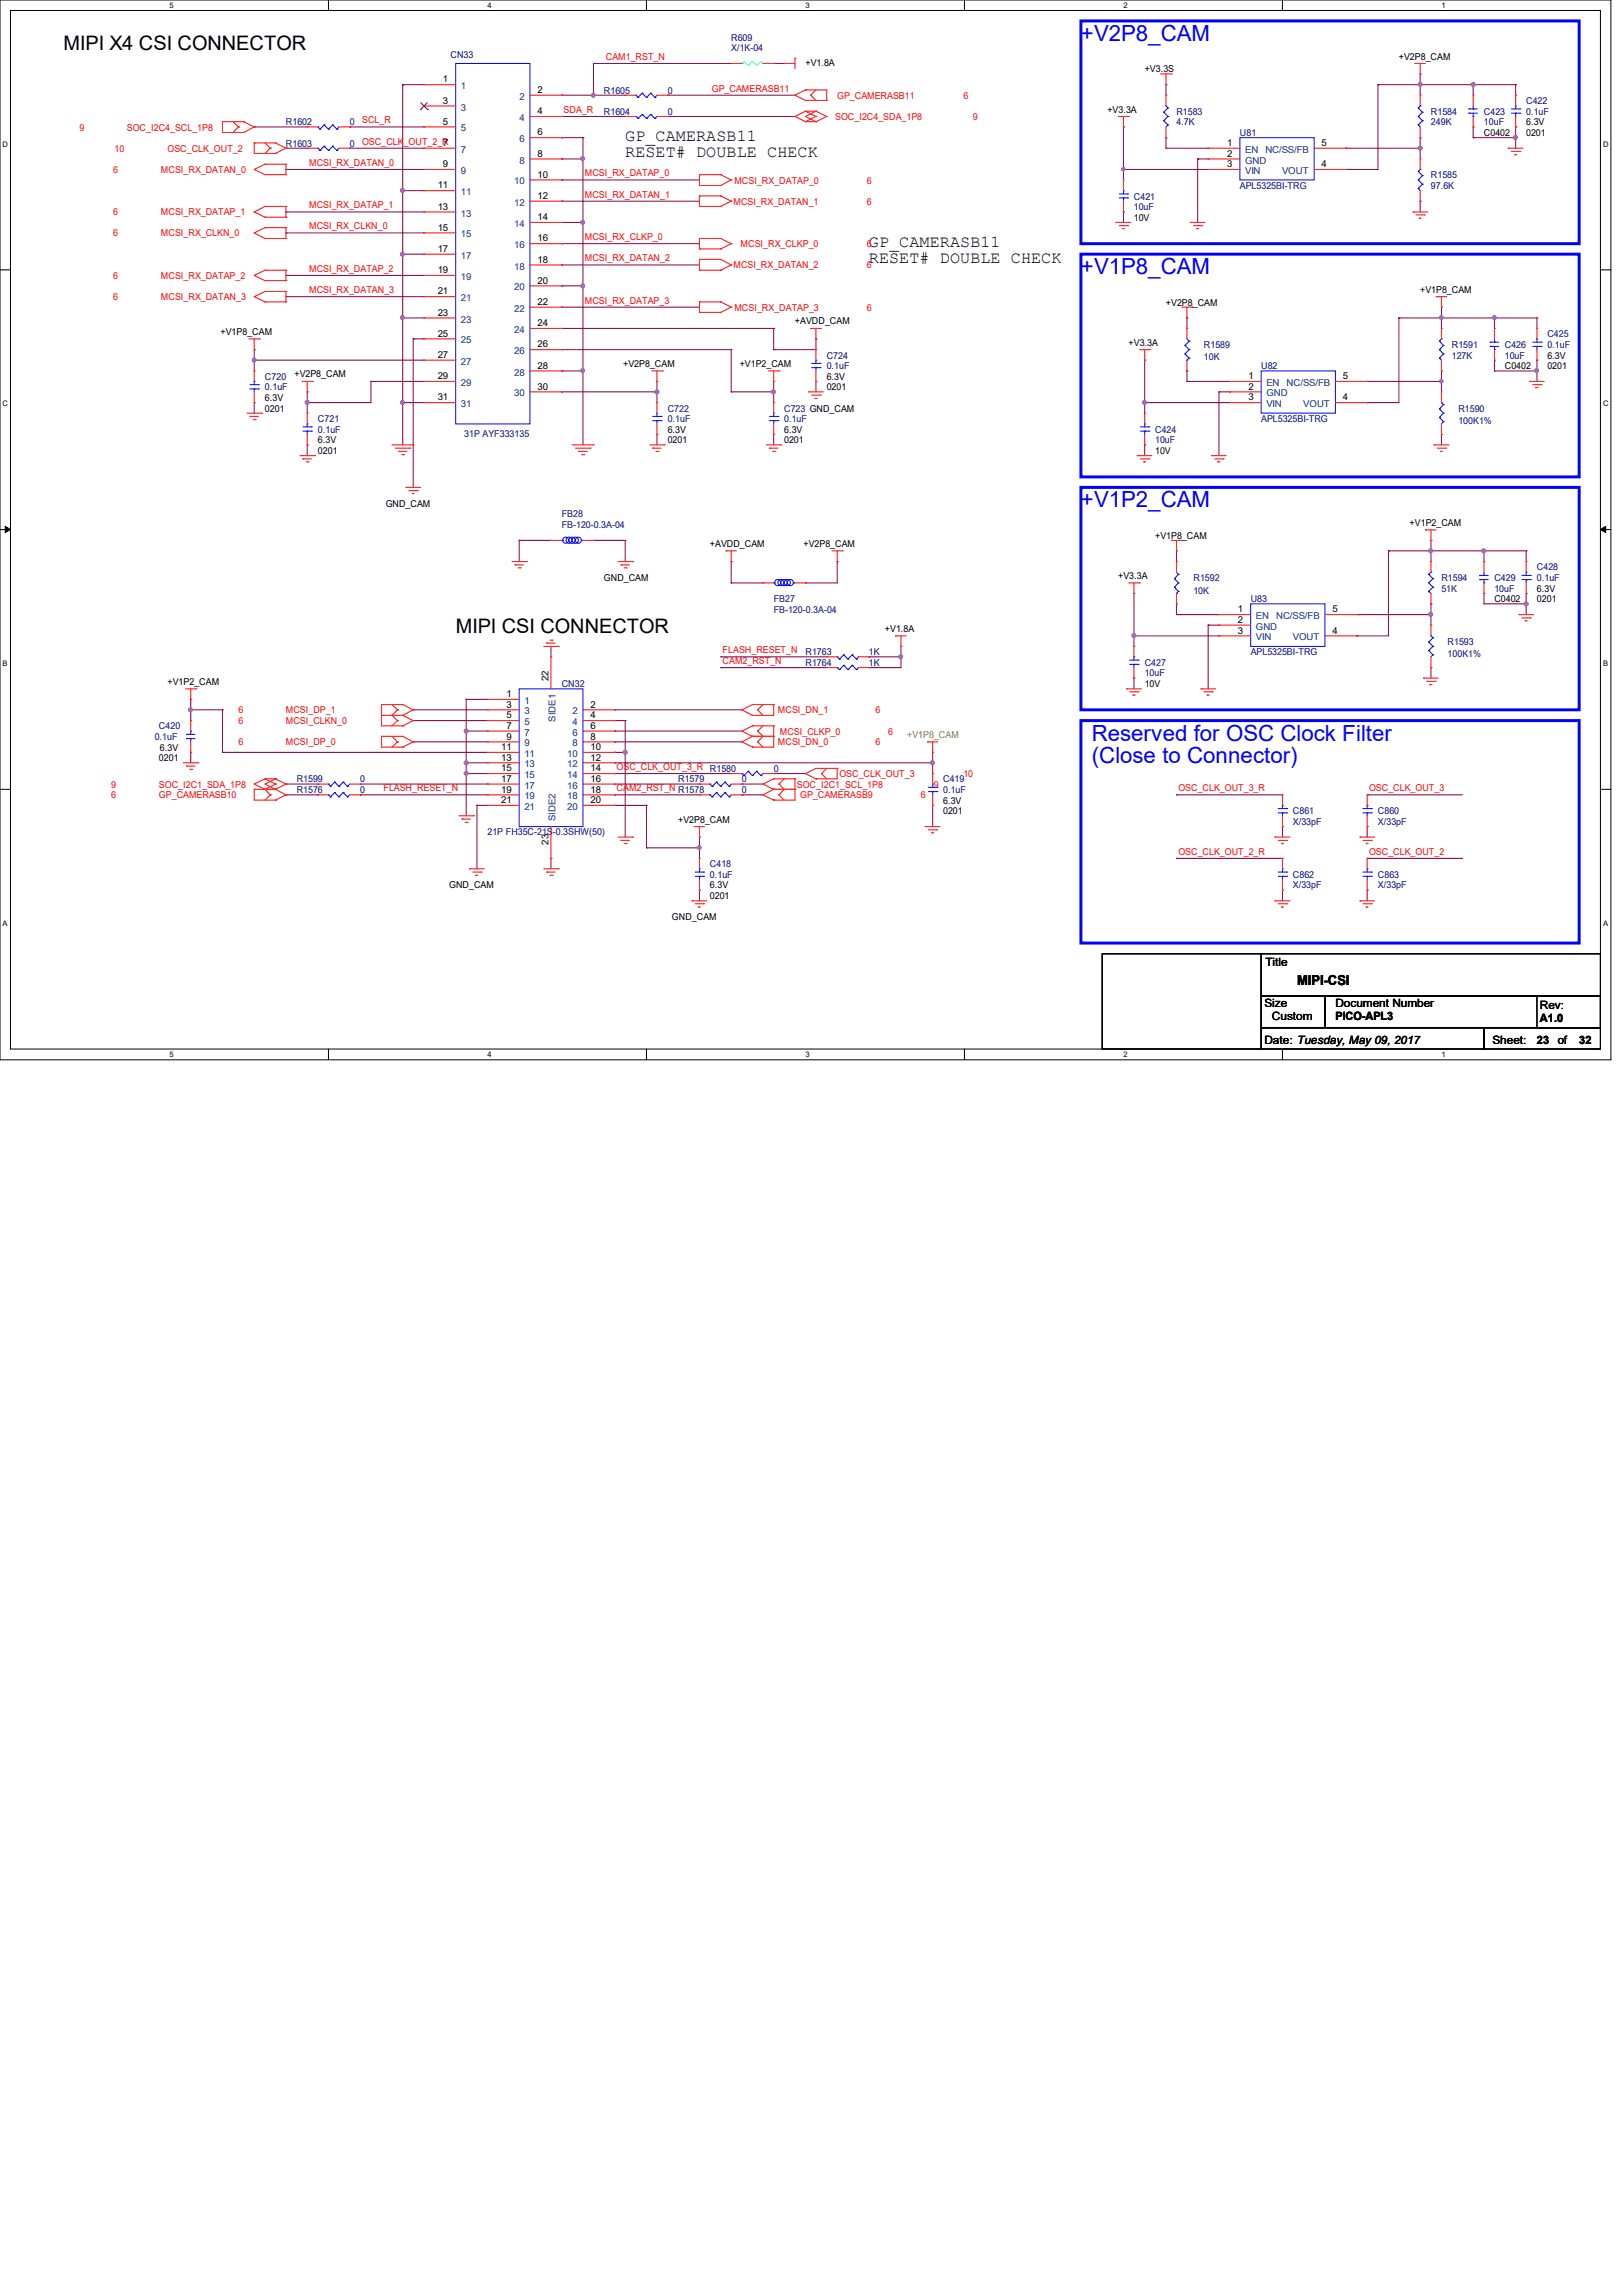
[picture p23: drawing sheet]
<svg xmlns="http://www.w3.org/2000/svg" width="210mm" height="297mm" viewBox="0 0 210 297" stroke-linecap="round" stroke-linejoin="round" font-family="sans-serif">
<defs><g id="words">
<g font-size="2.9" fill="#00f">
<text x="139.9" y="5.3">+V2P8_CAM</text>
<text x="139.9" y="35.5">+V1P8_CAM</text>
<text x="139.9" y="65.7">+V1P2_CAM</text>
<text x="141.3" y="95.8">Reserved for OSC Clock Filter</text>
<text x="141.3" y="98.8">(Close to Connector)</text>
</g>
<g font-size="2.6">
<text x="8.2" y="6.4">MIPI X4 CSI CONNECTOR</text>
<text x="59" y="81.9">MIPI CSI CONNECTOR</text>
</g>
<g font-size="2.2">
<text x="80.9" y="18.2">GP_CAMERASB11</text>
<text x="80.9" y="20.4">RESET# DOUBLE CHECK</text>
<text x="112.4" y="31.9">GP_CAMERASB11</text>
<text x="112.4" y="34.1">RESET# DOUBLE CHECK</text>
</g>
<text font-size="1.8" x="167.9" y="127.4">MIPI-CSI</text>
<g font-size="1.5">
<text x="163.7" y="125.1">Title</text>
<text x="163.6" y="130.3">Size</text>
<text x="172.8" y="130.3">Document Number</text>
<text x="199.3" y="130.6">Rev:</text>
<text x="163.6" y="135.1">Date: Tuesday, May 09, 2017</text>
<text x="164.6" y="132">Custom</text>
<text x="172.8" y="132">PICO-APL3</text>
<text x="193.1" y="135.1">Sheet:</text>
<text x="198.9" y="135.1">23</text>
<text x="199.3" y="132.2">A1.0</text>
<text x="201.6" y="135.1">of</text>
<text x="204.3" y="135.1">32</text>
</g>
<g font-size="1.2" fill="#000080">
<text x="94.6" y="5.2">R609</text>
<text x="58.3" y="7.5">CN33</text>
<text x="94.6" y="6.6">X/1K-04</text>
<text x="37" y="16.2">R1602</text>
<text x="45.2" y="16.2">0</text>
<text x="78.1" y="14.9">R1604</text>
<text x="78.1" y="12.1">R1605</text>
<text x="86.4" y="14.9">0</text>
<text x="86.4" y="12.1">0</text>
<text x="152.2" y="14.9">R1583</text>
<text x="152.2" y="16.2">4.7K</text>
<text x="160.4" y="17.6">U81</text>
<text x="185.2" y="14.9">R1584</text>
<text x="185.2" y="16.2">249K</text>
<text x="192" y="14.9">C423</text>
<text x="192" y="16.2">10uF</text>
<text x="197.5" y="13.5">C422</text>
<text x="197.5" y="14.9">0.1uF</text>
<text x="37" y="19">R1603</text>
<text x="45.2" y="19">0</text>
<text x="185.2" y="23.1">R1585</text>
<text x="146.7" y="25.8">C421</text>
<text x="146.7" y="27.2">10uF</text>
<text x="160.4" y="24.4">APL5325BI-TRG</text>
<text x="185.2" y="24.4">97.6K</text>
<text x="107" y="46.4">C724</text>
<text x="107" y="47.8">0.1uF</text>
<text x="155.8" y="45">R1589</text>
<text x="155.8" y="46.7">10K</text>
<text x="163.2" y="47.8">U82</text>
<text x="187.9" y="45">R1591</text>
<text x="187.9" y="46.4">127K</text>
<text x="194.7" y="45">C426</text>
<text x="194.7" y="46.4">10uF</text>
<text x="200.2" y="43.6">C425</text>
<text x="200.2" y="45">0.1uF</text>
<text x="34.3" y="49.1">C720</text>
<text x="34.3" y="50.5">0.1uF</text>
<text x="86.4" y="53.3">C722</text>
<text x="101.5" y="53.3">C723 GND_CAM</text>
<text x="188.7" y="53.3">R1590</text>
<text x="41.1" y="54.6">C721</text>
<text x="41.1" y="56">0.1uF</text>
<text x="60.1" y="56.6">31P AYF333135</text>
<text x="86.4" y="54.6">0.1uF</text>
<text x="101.5" y="54.6">0.1uF</text>
<text x="149.5" y="56">C424</text>
<text x="149.5" y="57.4">10uF</text>
<text x="163.2" y="54.6">APL5325BI-TRG</text>
<text x="188.7" y="54.9">100K1%</text>
<text x="72.7" y="67">FB28</text>
<text x="72.7" y="68.3">FB-120-0.3A-04</text>
<text x="100.1" y="77.9">FB27</text>
<text x="154.4" y="75.2">R1592</text>
<text x="154.4" y="76.8">10K</text>
<text x="161.8" y="77.9">U83</text>
<text x="186.5" y="75.2">R1594</text>
<text x="186.5" y="76.6">51K</text>
<text x="193.4" y="75.2">C429</text>
<text x="193.4" y="76.6">10uF</text>
<text x="198.9" y="73.8">C428</text>
<text x="198.9" y="75.2">0.1uF</text>
<text x="100.1" y="79.3">FB-120-0.3A-04</text>
<text x="187.3" y="83.4">R1593</text>
<text x="72.7" y="88.9">CN32</text>
<text x="104.2" y="86.1">R1764</text>
<text x="104.2" y="84.8">R1763</text>
<text x="112.4" y="86.1">1K</text>
<text x="112.4" y="84.8">1K</text>
<text x="148.1" y="86.1">C427</text>
<text x="148.1" y="87.5">10uF</text>
<text x="161.8" y="84.8">APL5325BI-TRG</text>
<text x="187.3" y="85">100K1%</text>
<text x="20" y="95.8">0.1uF</text>
<text x="20.6" y="94.4">C420</text>
<text x="38.4" y="101.3">R1599</text>
<text x="46.6" y="101.3">0</text>
<text x="87.8" y="101.3">R1579</text>
<text x="91.9" y="99.9">R1580</text>
<text x="96" y="101.3">0</text>
<text x="100.1" y="99.9">0</text>
<text x="122" y="101.3">C419</text>
<text x="38.4" y="102.6">R1576</text>
<text x="46.6" y="102.6">0</text>
<text x="96" y="102.6">0</text>
<text x="122" y="102.6">0.1uF</text>
<text x="167.3" y="105.4">C861</text>
<text x="167.3" y="106.7">X/33pF</text>
<text x="178.3" y="105.4">C860</text>
<text x="178.3" y="106.7">X/33pF</text>
<text x="63.1" y="108.1">21P FH35C-21S-0.3SHW(50)</text>
<text x="91.9" y="112.2">C418</text>
<text x="91.9" y="113.6">0.1uF</text>
<text x="167.3" y="113.6">C862</text>
<text x="178.3" y="113.6">C863</text>
<text x="167.3" y="115">X/33pF</text>
<text x="178.3" y="115">X/33pF</text>
</g>
<g font-size="1.2">
<text x="57.3" y="10.7">1</text>
<text x="104.2" y="8.6">+V1.8A</text>
<text x="148.1" y="9.4">+V3.3S</text>
<text x="181" y="7.7">+V2P8_CAM</text>
<text x="57.3" y="13.4">3</text>
<text x="57.3" y="16.1">5</text>
<text x="69.6" y="12">2</text>
<text x="69.6" y="14.8">4</text>
<text x="69.6" y="17.5">6</text>
<text x="143.3" y="14.6">+V3.3A</text>
<text x="192" y="17.6">C0402</text>
<text x="197.5" y="16.2">6.3V</text>
<text x="197.5" y="17.6">0201</text>
<text x="57.3" y="18.9">7</text>
<text x="57.3" y="21.6">9</text>
<text x="69.6" y="20.3">8</text>
<text x="69.6" y="23">10</text>
<text x="158.8" y="18.9">1</text>
<text x="158.8" y="20.3">2</text>
<text x="158.8" y="21.6">3</text>
<text x="171" y="21.6">4</text>
<text x="171" y="18.9">5</text>
<text x="56.6" y="24.4">11</text>
<text x="56.6" y="27.1">13</text>
<text x="56.6" y="29.8">15</text>
<text x="69.6" y="25.7">12</text>
<text x="69.6" y="28.5">14</text>
<text x="146.7" y="28.6">10V</text>
<text x="56.6" y="32.6">17</text>
<text x="56.6" y="35.3">19</text>
<text x="69.6" y="31.2">16</text>
<text x="69.6" y="34">18</text>
<text x="56.6" y="38.1">21</text>
<text x="56.6" y="40.9">23</text>
<text x="69.6" y="36.7">20</text>
<text x="69.6" y="39.5">22</text>
<text x="102.9" y="42">+AVDD_CAM</text>
<text x="150.9" y="39.5">+V2P8_CAM</text>
<text x="183.8" y="37.9">+V1P8_CAM</text>
<text x="28.5" y="43.4">+V1P8_CAM</text>
<text x="56.6" y="43.6">25</text>
<text x="56.6" y="46.3">27</text>
<text x="69.6" y="42.2">24</text>
<text x="69.6" y="45">26</text>
<text x="69.6" y="47.7">28</text>
<text x="80.6" y="47.5">+V2P8_CAM</text>
<text x="95.7" y="47.5">+V1P2_CAM</text>
<text x="146" y="44.7">+V3.3A</text>
<text x="194.7" y="47.8">C0402</text>
<text x="200.2" y="46.4">6.3V</text>
<text x="200.2" y="47.8">0201</text>
<text x="34.3" y="51.9">6.3V</text>
<text x="34.3" y="53.3">0201</text>
<text x="38.1" y="48.9">+V2P8_CAM</text>
<text x="56.6" y="49.1">29</text>
<text x="56.6" y="51.8">31</text>
<text x="69.6" y="50.4">30</text>
<text x="107" y="49.1">6.3V</text>
<text x="107" y="50.5">0201</text>
<text x="161.5" y="49.1">1</text>
<text x="161.5" y="50.4">2</text>
<text x="161.5" y="51.8">3</text>
<text x="173.8" y="51.8">4</text>
<text x="173.8" y="49.1">5</text>
<text x="41.1" y="57.4">6.3V</text>
<text x="41.1" y="58.7">0201</text>
<text x="86.4" y="56">6.3V</text>
<text x="86.4" y="57.4">0201</text>
<text x="101.5" y="56">6.3V</text>
<text x="101.5" y="57.4">0201</text>
<text x="149.5" y="58.7">10V</text>
<text x="49.9" y="65.6">GND_CAM</text>
<text x="91.9" y="70.8">+AVDD_CAM</text>
<text x="104" y="70.8">+V2P8_CAM</text>
<text x="149.5" y="69.7">+V1P8_CAM</text>
<text x="182.4" y="68.1">+V1P2_CAM</text>
<text x="78.1" y="75.2">GND_CAM</text>
<text x="144.7" y="74.9">+V3.3A</text>
<text x="193.4" y="77.9">C0402</text>
<text x="198.9" y="76.6">6.3V</text>
<text x="198.9" y="77.9">0201</text>
<text x="114.5" y="81.8">+V1.8A</text>
<text x="160.2" y="79.2">1</text>
<text x="160.2" y="80.6">2</text>
<text x="160.2" y="82">3</text>
<text x="172.4" y="82">4</text>
<text x="172.4" y="79.2">5</text>
<text x="21.7" y="88.6">+V1P2_CAM</text>
<text x="71" y="88.2" transform="rotate(-90 71 88.2)">22</text>
<text x="148.1" y="88.9">10V</text>
<text x="65.5" y="90.2">1</text>
<text x="65.5" y="91.6">3</text>
<text x="65.5" y="93">5</text>
<text x="65.5" y="94.3">7</text>
<text x="65.5" y="95.7">9</text>
<text x="76.4" y="91.6">2</text>
<text x="76.4" y="93">4</text>
<text x="76.4" y="94.3">6</text>
<text x="76.4" y="95.7">8</text>
<text x="20.6" y="98.5">0201</text>
<text x="20.7" y="97.2">6.3V</text>
<text x="64.9" y="97.1">11</text>
<text x="64.9" y="98.4">13</text>
<text x="64.9" y="99.8">15</text>
<text x="64.9" y="101.2">17</text>
<text x="76.4" y="97.1">10</text>
<text x="76.4" y="98.4">12</text>
<text x="76.4" y="99.8">14</text>
<text x="76.4" y="101.2">16</text>
<text x="64.9" y="102.6">19</text>
<text x="64.9" y="103.9">21</text>
<text x="76.4" y="102.6">18</text>
<text x="76.4" y="103.9">20</text>
<text x="87.8" y="106.5">+V2P8_CAM</text>
<text x="122" y="104">6.3V</text>
<text x="122" y="105.4">0201</text>
<text x="71" y="109.3" transform="rotate(-90 71 109.3)">23</text>
<text x="58.1" y="115">GND_CAM</text>
<text x="87" y="119.1">GND_CAM</text>
<text x="91.9" y="115">6.3V</text>
<text x="91.9" y="116.3">0201</text>
</g>
<g font-size="1.2" fill="#004080">
<text x="59.6" y="11.6">1</text>
<text x="59.6" y="14.3">3</text>
<text x="59.6" y="17">5</text>
<text x="67.2" y="12.9">2</text>
<text x="67.2" y="15.7">4</text>
<text x="59.6" y="19.8">7</text>
<text x="59.6" y="22.5">9</text>
<text x="66.5" y="23.9">10</text>
<text x="67.2" y="18.4">6</text>
<text x="67.2" y="21.2">8</text>
<text x="161.1" y="19.8">EN</text>
<text x="161.1" y="21.2">GND</text>
<text x="161.1" y="22.5">VIN</text>
<text x="163.7" y="19.8">NC/SS/FB</text>
<text x="165.9" y="22.5">VOUT</text>
<text x="59.6" y="25.3">11</text>
<text x="59.6" y="28">13</text>
<text x="66.5" y="26.6">12</text>
<text x="66.5" y="29.4">14</text>
<text x="59.6" y="30.7">15</text>
<text x="59.6" y="33.5">17</text>
<text x="66.5" y="32.1">16</text>
<text x="66.5" y="34.9">18</text>
<text x="59.6" y="36.2">19</text>
<text x="59.6" y="39">21</text>
<text x="59.6" y="41.7">23</text>
<text x="66.5" y="37.6">20</text>
<text x="66.5" y="40.3">22</text>
<text x="59.6" y="44.4">25</text>
<text x="59.6" y="47.2">27</text>
<text x="66.5" y="43.1">24</text>
<text x="66.5" y="45.8">26</text>
<text x="59.6" y="50">29</text>
<text x="59.6" y="52.7">31</text>
<text x="66.5" y="48.6">28</text>
<text x="66.5" y="51.3">30</text>
<text x="163.9" y="50">EN</text>
<text x="163.9" y="51.3">GND</text>
<text x="163.9" y="52.7">VIN</text>
<text x="166.5" y="50">NC/SS/FB</text>
<text x="168.6" y="52.7">VOUT</text>
<text x="162.5" y="80.1">EN</text>
<text x="162.5" y="81.5">GND</text>
<text x="162.5" y="82.9">VIN</text>
<text x="165.1" y="80.1">NC/SS/FB</text>
<text x="167.3" y="82.9">VOUT</text>
<text x="67.9" y="91.1">1</text>
<text x="67.9" y="92.5">3</text>
<text x="67.9" y="93.9">5</text>
<text x="67.9" y="95.2">7</text>
<text x="71.9" y="93.4" transform="rotate(-90 71.9 93.4)">SIDE1</text>
<text x="74.1" y="92.5">2</text>
<text x="74.1" y="93.9">4</text>
<text x="74.1" y="95.2">6</text>
<text x="67.9" y="96.6">9</text>
<text x="67.9" y="98">11</text>
<text x="67.9" y="99.3">13</text>
<text x="67.9" y="100.7">15</text>
<text x="73.4" y="98">10</text>
<text x="73.4" y="99.3">12</text>
<text x="73.4" y="100.7">14</text>
<text x="74.1" y="96.6">8</text>
<text x="67.9" y="102.1">17</text>
<text x="67.9" y="103.5">19</text>
<text x="67.9" y="104.8">21</text>
<text x="71.9" y="106.3" transform="rotate(-90 71.9 106.3)">SIDE2</text>
<text x="73.4" y="102.1">16</text>
<text x="73.4" y="103.5">18</text>
<text x="73.4" y="104.8">20</text>
</g>
<g font-size="1.2" fill="#f00">
<text x="78.4" y="7.7">CAM1_RST_N</text>
<text x="92.1" y="11.9">GP_CAMERASB11</text>
<text x="10.3" y="16.9">9</text>
<text x="16.4" y="16.9">SOC_I2C4_SCL_1P8</text>
<text x="46.9" y="16">SCL_R</text>
<text x="72.9" y="14.6">SDA_R</text>
<text x="108.1" y="15.5">SOC_I2C4_SDA_1P8</text>
<text x="108.3" y="12.8">GP_CAMERASB11</text>
<text x="124.7" y="12.8">6</text>
<text x="125.9" y="15.5">9</text>
<text x="14.6" y="22.4">6</text>
<text x="14.8" y="19.6">10</text>
<text x="20.8" y="22.4">MCSI_RX_DATAN_0</text>
<text x="21.7" y="19.6">OSC_CLK_OUT_2</text>
<text x="40" y="21.5">MCSI_RX_DATAN_0</text>
<text x="46.9" y="18.7">OSC_CLK_OUT_2_R</text>
<text x="75.7" y="22.8">MCSI_RX_DATAP_0</text>
<text x="95" y="23.7">MCSI_RX_DATAP_0</text>
<text x="112.2" y="23.7">6</text>
<text x="14.6" y="27.9">6</text>
<text x="20.8" y="27.9">MCSI_RX_DATAP_1</text>
<text x="40" y="29.7">MCSI_RX_CLKN_0</text>
<text x="40" y="27">MCSI_RX_DATAP_1</text>
<text x="75.7" y="25.6">MCSI_RX_DATAN_1</text>
<text x="94.9" y="26.5">MCSI_RX_DATAN_1</text>
<text x="112.2" y="26.5">6</text>
<text x="14.6" y="30.6">6</text>
<text x="20.8" y="30.6">MCSI_RX_CLKN_0</text>
<text x="40" y="35.2">MCSI_RX_DATAP_2</text>
<text x="75.7" y="33.8">MCSI_RX_DATAN_2</text>
<text x="75.7" y="31.1">MCSI_RX_CLKP_0</text>
<text x="94.9" y="34.7">MCSI_RX_DATAN_2</text>
<text x="95.8" y="32">MCSI_RX_CLKP_0</text>
<text x="112.2" y="32">6</text>
<text x="112.2" y="34.7">6</text>
<text x="14.6" y="38.9">6</text>
<text x="14.6" y="36.1">6</text>
<text x="20.8" y="38.9">MCSI_RX_DATAN_3</text>
<text x="20.8" y="36.1">MCSI_RX_DATAP_2</text>
<text x="40" y="37.9">MCSI_RX_DATAN_3</text>
<text x="75.7" y="39.3">MCSI_RX_DATAP_3</text>
<text x="95" y="40.2">MCSI_RX_DATAP_3</text>
<text x="112.2" y="40.2">6</text>
<text x="93.5" y="85.9">CAM2_RST_N</text>
<text x="93.5" y="84.5">FLASH_RESET_N</text>
<text x="30.9" y="92.3">6</text>
<text x="30.9" y="93.7">6</text>
<text x="37" y="92.3">MCSI_DP_1</text>
<text x="37" y="93.7">MCSI_CLKN_0</text>
<text x="100.7" y="92.3">MCSI_DN_1</text>
<text x="100.9" y="95.1">MCSI_CLKP_0</text>
<text x="113.3" y="92.3">6</text>
<text x="114.9" y="95.1">6</text>
<text x="14.4" y="101.9">9</text>
<text x="20.6" y="101.9">SOC_I2C1_SDA_1P8</text>
<text x="30.9" y="96.4">6</text>
<text x="37" y="96.4">MCSI_DP_0</text>
<text x="79.8" y="99.7">OSC_CLK_OUT_3_R</text>
<text x="100.7" y="96.4">MCSI_DN_0</text>
<text x="103.1" y="101.9">SOC_I2C1_SCL_1P8</text>
<text x="108.6" y="100.6">OSC_CLK_OUT_3</text>
<text x="113.3" y="96.4">6</text>
<text x="120.8" y="101.9">9</text>
<text x="124.7" y="100.6">10</text>
<text x="14.4" y="103.3">6</text>
<text x="20.6" y="103.3">GP_CAMERASB10</text>
<text x="49.6" y="102.4">FLASH_RESET_N</text>
<text x="79.8" y="102.4">CAM2_RST_N R1578</text>
<text x="103.5" y="103.3">GP_CAMERASB9</text>
<text x="119.2" y="103.3">6</text>
<text x="152.5" y="102.4">OSC_CLK_OUT_3_R</text>
<text x="177.2" y="102.4">OSC_CLK_OUT_3</text>
<text x="152.5" y="110.6">OSC_CLK_OUT_2_R</text>
<text x="177.2" y="110.6">OSC_CLK_OUT_2</text>
</g>
<text font-size="1.2" fill="#808040" x="117.4" y="95.5">+V1P8_CAM</text>
<g font-size="1">
<text x="21.9" y="1">5</text>
<text x="63.1" y="1">4</text>
<text x="104.2" y="1">3</text>
<text x="145.4" y="1">2</text>
<text x="186.5" y="1">1</text>
<text x=".3" y="19">D</text>
<text x="207.4" y="19">D</text>
<text x=".3" y="52.6">C</text>
<text x="207.4" y="52.6">C</text>
<text x=".3" y="86.2">B</text>
<text x="207.4" y="86.2">B</text>
<text x=".3" y="119.8">A</text>
<text x="207.4" y="119.8">A</text>
<text x="21.9" y="136.8">5</text>
<text x="63.1" y="136.8">4</text>
<text x="104.2" y="136.8">3</text>
<text x="145.4" y="136.8">2</text>
<text x="186.5" y="136.8">1</text>
</g>
</g></defs>
<path d="M0 0h208.4v137.2h-208.4zM1.4 1.4h205.7v134.4h-205.7z" fill="none" stroke="#000" stroke-width=".13"/>
<g fill="#fff">
<path d="M21.9 .1h.6v1.1h-.6z"/>
<path d="M21.9 135.9h.6v1.1h-.6z"/>
</g>
<path d="M42.5 0v1.4M42.5 135.8v1.3" fill="none" stroke="#000" stroke-width=".13"/>
<g fill="#fff">
<path d="M63.1 .1h.5v1.1h-.5z"/>
<path d="M63.1 135.9h.5v1.1h-.5z"/>
</g>
<path d="M83.7 0v1.4M83.7 135.8v1.3" fill="none" stroke="#000" stroke-width=".13"/>
<g fill="#fff">
<path d="M104.2 .1h.6v1.1h-.6z"/>
<path d="M104.2 135.9h.6v1.1h-.6z"/>
</g>
<path d="M124.8 0v1.4M124.8 135.8v1.3" fill="none" stroke="#000" stroke-width=".13"/>
<g fill="#fff">
<path d="M145.4 .1h.5v1.1h-.5z"/>
<path d="M145.4 135.9h.5v1.1h-.5z"/>
</g>
<path d="M165.9 0v1.4M165.9 135.8v1.3" fill="none" stroke="#000" stroke-width=".13"/>
<g fill="#fff">
<path d="M186.5 .1h.6v1.1h-.6z"/>
<path d="M186.5 135.9h.6v1.1h-.6z"/>
<path d="M.3 18.1h.8v1.1h-.8z"/>
<path d="M207.4 18.1h.8v1.1h-.8z"/>
<path d="M.3 51.7h.8v1.1h-.8z"/>
<path d="M207.4 51.7h.8v1.1h-.8z"/>
</g>
<path d="M0 34.9h1.4M207.1 34.9h1.3" fill="none" stroke="#000" stroke-width=".13"/>
<g fill="#fff">
<path d="M.3 85.3h.7v1.1h-.7z"/>
<path d="M207.4 85.3h.7v1.1h-.7z"/>
</g>
<path d="M0 68.5h1.4M207.1 68.5h1.3" fill="none" stroke="#000" stroke-width=".13"/>
<path d="M.7 68.1l.7 .4-.7 .4zM207.1 68.5l.7-.4v.8z" fill="#000" stroke="#000" stroke-width=".13"/>
<g fill="#fff">
<path d="M.3 118.9h.7v1.1h-.7z"/>
<path d="M207.4 118.9h.7v1.1h-.7z"/>
</g>
<path d="M0 102.2h1.4M207.1 102.2h1.3M142.6 123.4h20.6v12.4h-20.6zM163.2 128.9h8.2v4.1h-8.2zM163.2 133h28.8v2.8h-28.8zM163.2 123.4h43.9v5.5h-43.9zM171.4 128.9h35.7v4.1h-35.7zM192 133h15.1v2.8h-15.1zM198.9 128.9h8.2v4.1h-8.2z" fill="none" stroke="#000" stroke-width=".13"/>
<path d="M139.9 2.7h64.4v28.8h-64.4zM139.9 32.9h64.4v28.8h-64.4zM139.9 63.1h64.4v28.8h-64.4zM139.9 93.3h64.4v28.7h-64.4z" fill="none" stroke="#00f" stroke-width=".38"/>
<g fill="none" stroke="#800040" stroke-width=".13">
<path d="M32.9 16.4h.1M32.9 16.4h6.9M37 19.2h.1M37 19.2h2.8M45.3 16.4h.1M45.3 19.2h.1M45.3 16.4h9.6M45.3 19.2h9.6M52.1 11h.1M52.1 11v46.6M52.1 11h2.8M72.7 12.3h.1"/>
<path d="M72.7 15.1h.1M72.7 17.8h.1M72.7 12.3h8.2M72.7 15.1h8.2M72.7 17.8h2.7M75.4 17.8h.1M75.4 17.8v39.8M76.8 12.3h.1M76.8 8.2h.1M76.8 8.2v4.1M76.8 8.2h17.8M86.4 12.3h.1"/>
<path d="M86.4 15.1h.1M86.4 12.3h16.5M86.4 15.1h16.5M100.1 8.2h.1M100.1 8.2h1.4M145.4 16.4h.1M145.4 16.4v6.9M150.9 17.8h.1M150.9 11h.1M150.9 19.2h.1M150.9 19.2h5.4M150.9 11v1.3"/>
<path d="M150.9 17.8v1.4M174.2 19.2h.1M174.2 19.2h9.6M178.3 11h.1M178.3 11h17.8M178.3 11v10.9h-4.1M183.8 17.8h.1M183.8 19.2h.1M183.8 9.6h.1M183.8 11h.1M183.8 9.6v2.7M183.8 17.8v2.8"/>
<path d="M190.6 16.4h.1M190.6 17.8h.1M190.6 11h.1M190.6 17.8h5.5M190.6 11v1.3M190.6 16.4v1.4M196.1 16.4h.1M196.1 17.8h.1M196.1 11h.1M196.1 11v1.3M196.1 16.4v2.8M37 30.1h.1"/>
<path d="M37 21.9h.1M37 27.4h.1M37 35.6h.1M37 38.4h.1M37 30.1h17.9M37 21.9h17.9M37 27.4h17.9M37 35.6h17.9M37 38.4h17.9M52.1 32.9h.1M52.1 24.7h.1M52.1 32.9h2.8"/>
<path d="M52.1 24.7h2.8M72.7 37h.1M72.7 28.8h.1M72.7 20.6h.1M72.7 26h.1M72.7 23.3h.1M72.7 34.3h.1M72.7 31.5h.1M72.7 39.8h.1M72.7 37h2.7M72.7 28.8h2.7M72.7 20.6h2.7"/>
<path d="M72.7 26h17.8M72.7 23.3h17.8M72.7 34.3h17.8M72.7 31.5h17.8M72.7 39.8h17.8M75.4 28.8h.1M75.4 20.6h.1M75.4 37h.1M145.4 21.9h.1M145.4 27.4h.1M145.4 21.9h10.9M145.4 27.4v1.4"/>
<path d="M155 20.6h.1M155 20.6h1.3M155 20.6v8.2M174.2 21.9h.1M183.8 26h.1M183.8 26v1.4M186.5 39.8h.1M186.5 39.8v2.7M32.9 52.1h.1M32.9 46.6h.1M32.9 45.3h.1M32.9 45.3v2.7"/>
<path d="M32.9 52.1v1.4M32.9 46.6h22M39.8 52.1h.1M39.8 50.7h.1M39.8 57.6h.1M39.8 50.7v2.8M39.8 57.6v1.4M48 49.4h.1M48 49.4v2.7h-8.2M48 49.4h6.9M52.1 52.1h.1M52.1 41.1h.1"/>
<path d="M52.1 52.1h2.8M52.1 41.1h2.8M53.5 43.9h.1M53.5 43.9v19.2M53.5 43.9h1.4M72.7 42.5h.1M72.7 45.3h.1M72.7 48h.1M72.7 50.7h.1M72.7 45.3h21.9M72.7 42.5h27.4M72.7 50.7h12.3"/>
<path d="M72.7 48h2.7M75.4 48h.1M85 50.7h.1M85 49.4h.1M85 56.2h.1M85 49.4v2.7M85 56.2v1.4M94.6 50.7h.1M94.6 45.3h.1M94.6 50.7h5.5M94.6 45.3v5.4M100.1 45.3h.1"/>
<path d="M100.1 42.5h.1M100.1 50.7h.1M100.1 49.4h.1M100.1 56.2h.1M100.1 42.5v2.8M100.1 49.4v2.7M100.1 56.2v1.4M105.6 49.4h.1M105.6 43.9h.1M105.6 43.9v1.4h-5.5M105.6 49.4v1.3M148.1 46.6h.1"/>
<path d="M148.1 52.1h.1M148.1 57.6h.1M148.1 52.1h11M148.1 46.6v6.9M148.1 57.6v1.4M153.6 48h.1M153.6 41.1h.1M153.6 49.4h.1M153.6 49.4h5.5M153.6 41.1v1.4M153.6 48v1.4M157.7 50.7h.1"/>
<path d="M157.7 50.7h1.4M157.7 50.7v8.3M159.1 50.7h.1M176.9 49.4h.1M176.9 52.1h.1M176.9 49.4h9.6M181 41.1h.1M181 41.1v11h-4.1M181 41.1h17.9M186.5 49.4h.1M186.5 48h.1M186.5 56.2h.1"/>
<path d="M186.5 41.1h.1M186.5 48v2.7M186.5 56.2v1.4M193.4 46.6h.1M193.4 48h.1M193.4 41.1h.1M193.4 48h5.5M193.4 41.1v1.4M193.4 46.6v1.4M198.9 46.6h.1M198.9 48h.1M198.9 41.1h.1"/>
<path d="M198.9 41.1v1.4M198.9 46.6v2.8M67.2 69.9h.1M67.2 69.9v2.8M67.2 69.9h4.1M76.8 69.9h.1M76.8 69.9h4.1M80.9 69.9h.1M80.9 69.9v2.8M94.6 72.7h.1M94.6 75.4h.1M94.6 72.7v2.7"/>
<path d="M94.6 75.4h4.1M104.2 75.4h.1M108.3 72.7h.1M108.3 72.7v2.7h-4.1M146.7 76.8h.1M146.7 76.8v6.9M152.2 79.5h.1M152.2 78.1h.1M152.2 71.3h.1M152.2 79.5h5.5M152.2 71.3v1.4M152.2 78.1v1.4"/>
<path d="M175.6 79.5h.1M175.6 79.5h9.6M179.7 71.3h.1M179.7 71.3v11h-4.1M179.7 71.3h17.8M185.2 78.1h.1M185.2 69.9h.1M185.2 79.5h.1M185.2 71.3h.1M185.2 69.9v2.8M185.2 78.1v2.8M192 76.8h.1"/>
<path d="M192 78.1h.1M192 71.3h.1M192 71.3v1.4M192 76.8v1.3M192 78.1h5.5M197.5 76.8h.1M197.5 78.1h.1M197.5 71.3h.1M197.5 71.3v1.4M197.5 76.8v2.7M24.7 97.4h.1M24.7 91.9h.1"/>
<path d="M24.7 90.5h.1M24.7 91.9h4.1M24.7 90.5v2.8M24.7 97.4v1.3M28.8 97.4h.1M28.8 91.9h.1M28.8 97.4h34.3M28.8 91.9v5.5M53.5 91.9h.1M53.5 93.3h.1M53.5 96h.1M53.5 91.9h9.6"/>
<path d="M53.5 93.3h9.6M53.5 96h9.6M60.3 98.7h.1M60.3 90.5h.1M60.3 94.6h.1M60.3 90.5v15.1M60.3 90.5h2.8M60.3 94.6h2.8M60.3 98.7h2.8M71.3 83.7h.1M71.3 83.7v1.3M79.5 91.9h.1"/>
<path d="M79.5 96h.1M79.5 93.3h.1M79.5 97.4h.1M79.5 98.7h.1M79.5 94.6h.1M79.5 91.9h16.5M79.5 93.3h1.4M79.5 96h16.5M79.5 94.6h16.5M79.5 98.7h41.2M79.5 97.4h1.4M80.9 93.3h.1"/>
<path d="M80.9 97.4h.1M80.9 93.3v15M93.3 86.4h.1M93.3 85h.1M93.3 85h13.7M93.3 86.4h13.7M112.4 85h.1M112.4 86.4h.1M112.4 85h4.2M116.6 83.7h.1M116.6 85h.1M116.6 83.7v2.7h-4.2"/>
<path d="M120.7 98.7h.1M120.7 97.4h.1M120.7 97.4v2.7M146.7 87.8h.1M146.7 82.3h.1M146.7 87.8v1.4M146.7 82.3h11M156.3 80.9h.1M156.3 80.9v8.3M156.3 80.9h1.4M175.6 82.3h.1M185.2 86.4h.1"/>
<path d="M185.2 86.4v1.4M37 101.5h.1M37 102.9h.1M37 101.5h4.1M37 102.9h4.1M46.6 102.9h.1M46.6 101.5h16.5M46.6 102.9h16.5M60.3 100.1h.1M60.3 100.1h2.8M61.7 104.2h.1M61.7 104.2v8.2"/>
<path d="M61.7 104.2h1.4M63.1 101.5h.1M71.3 111.1h.1M71.3 111.1v1.3M79.5 104.2h.1M79.5 100.1h.1M79.5 102.9h.1M79.5 101.5h11M79.5 104.2h4.2M79.5 100.1h15.1M79.5 102.9h11M83.7 104.2h.1"/>
<path d="M83.7 109.7h.1M83.7 104.2v5.5M83.7 109.7h6.8M90.5 101.5h.1M90.5 109.7h.1M90.5 108.3h.1M90.5 115.2h.1M90.5 108.3v2.8M90.5 115.2v1.4M96 102.9h.1M96 101.5h.1M96 101.5h2.7"/>
<path d="M96 102.9h2.7M100.1 100.1h.1M100.1 100.1h4.1M120.7 104.2h.1M120.7 104.2v2.8M152.2 102.9h.1M152.2 111.1h.1M152.2 102.9h13.7M152.2 111.1h13.7M165.9 107h.1M165.9 115.2h.1M165.9 107v1.3"/>
<path d="M165.9 115.2v1.4M176.9 102.9h.1M176.9 107h.1M176.9 111.1h.1M176.9 115.2h.1M176.9 102.9h12.4M176.9 107v1.3M176.9 115.2v1.4M176.9 111.1h12.4"/>
</g>
<g fill="#f0f" stroke="#f0f" stroke-width=".13">
<circle cx="52.1" cy="32.9" r=".25"/>
<circle cx="52.1" cy="24.6" r=".25"/>
<circle cx="52.1" cy="52.1" r=".25"/>
<circle cx="52.1" cy="41.1" r=".25"/>
<circle cx="75.4" cy="37" r=".25"/>
<circle cx="75.4" cy="28.8" r=".25"/>
<circle cx="100.1" cy="50.7" r=".25"/>
<circle cx="75.4" cy="48" r=".25"/>
<circle cx="32.9" cy="46.6" r=".25"/>
<circle cx="85" cy="50.7" r=".25"/>
<circle cx="75.4" cy="20.5" r=".25"/>
<circle cx="39.8" cy="52.1" r=".25"/>
<circle cx="76.8" cy="12.3" r=".24"/>
<circle cx="145.4" cy="21.9" r=".22"/>
<circle cx="183.8" cy="19.2" r=".25"/>
<circle cx="196.1" cy="17.8" r=".25"/>
<circle cx="183.8" cy="10.9" r=".25"/>
<circle cx="190.6" cy="10.9" r=".25"/>
<circle cx="148.1" cy="52.1" r=".25"/>
<circle cx="186.5" cy="49.4" r=".22"/>
<circle cx="198.8" cy="48" r=".25"/>
<circle cx="193.3" cy="41.1" r=".24"/>
<circle cx="186.5" cy="41.1" r=".24"/>
<circle cx="146.7" cy="82.3" r=".25"/>
<circle cx="185.1" cy="79.5" r=".25"/>
<circle cx="197.5" cy="78.1" r=".25"/>
<circle cx="192" cy="71.3" r=".25"/>
<circle cx="185.1" cy="71.3" r=".25"/>
<circle cx="60.3" cy="94.6" r=".25"/>
<circle cx="60.3" cy="98.7" r=".25"/>
<circle cx="60.3" cy="100.1" r=".25"/>
<circle cx="80.9" cy="97.3" r=".25"/>
<circle cx="90.5" cy="109.7" r=".24"/>
<circle cx="120.6" cy="98.7" r=".25"/>
<circle cx="24.6" cy="91.9" r=".25"/>
<circle cx="116.5" cy="85" r=".25"/>
</g>
<g fill="none" stroke="#f00" stroke-width=".13">
<path d="M28.8 17.1h.1M28.8 17.1h2.7M30.1 15.7l.8 .7M30.9 16.4h.1M30.9 16.4l-.8 .7M31.5 15.7h.1M31.5 17.1h.1M31.5 15.7h-2.7v1.4M31.5 15.7l1.4 .7M32.9 18.5h.1M32.9 16.4h.1M32.9 18.5v1.4h2.7"/>
<path d="M32.9 18.5h2.7M32.9 16.4l-1.4 .7M34.3 18.5l.7 .7M35 19.2h.1M35 19.2l-.7 .7M35.6 19.9h.1M35.6 18.5h.1M35.6 18.5l1.4 .7M37 19.2h.1M37 19.2l-1.4 .7M39.8 16.4h.1M39.8 19.2h.1"/>
<path d="M39.8 19.2h1.3M39.8 16.4h1.3M43.9 19.2h1.4M43.9 16.4h1.4M45.3 16.4h.1M45.3 19.2h.1M54.9 11h.1M54.9 13.7h.1M54.9 16.4h.1M54.9 19.2h.1M54.9 19.2h4.1M54.9 11h4.1"/>
<path d="M54.9 13.7h4.1M54.9 16.4h4.1M68.6 15.1h4.1M68.6 12.3h4.1M68.6 17.8h4.1M72.7 12.3h.1M72.7 15.1h.1M72.7 17.8h.1M80.9 15.1h.1M80.9 12.3h.1M80.9 15.1h1.4M80.9 12.3h1.4"/>
<path d="M85 15.1h1.4M85 12.3h1.4M86.4 15.1h.1M86.4 12.3h.1M94.6 8.2h.1M94.6 8.2h1.4M98.7 8.2h1.4M100.1 8.2h.1M101.5 8.2h.1M101.5 8.2h1.4M102.9 7.5h.1M102.9 12.3h.1"/>
<path d="M102.9 15.1h.1M102.9 7.5v1.4M102.9 12.3l1.3 .7M102.9 15.1l1.3 .6M104.2 11.6h.1M104.2 13h.1M104.2 15.7h.1M104.2 14.4h.1M104.2 11.6h2.8v1.4M104.2 13h2.8M104.2 11.6l-1.3 .7M104.2 15.7h1.4"/>
<path d="M104.2 14.4h1.4M104.2 14.4l-1.3 .7M104.2 14.4l1.4 .7M104.9 12.3h.1M104.9 12.3l.7 .7M105.6 14.4h.1M105.6 15.7h.1M105.6 15.1h.1M105.6 11.6l-.7 .7M105.6 14.4l1.4 .7M105.6 14.4l-1.4 .7 1.4 .6M105.6 15.1l-1.4 .6"/>
<path d="M107 13h.1M107 15.1h.1M107 15.1l-1.4 .6M144.7 15.1h1.3M145.4 16.4h.1M145.4 15.1v1.3M146 15.1h.1M150.2 9.6h1.4M150.9 11h.1M150.9 17.8h.1M150.9 12.3h.1M150.9 9.6v1.4"/>
<path d="M150.9 12.3v1.4M150.9 16.4v1.4M151.6 9.6h.1M156.3 19.2h.1M156.3 19.2h4.1M170.1 19.2h4.1M174.2 19.2h.1M183.1 8.2h.1M183.1 8.2h1.3M183.8 9.6h.1M183.8 17.8h.1M183.8 12.3h.1"/>
<path d="M183.8 8.2v1.4M183.8 12.3v1.4M183.8 16.4v1.4M190.6 12.3h.1M190.6 16.4h.1M190.6 12.3v1.4M190.6 15.1v1.3M195.2 19.2h.1M195.2 19.2h1.9M195.6 19.6h1.1M196.1 12.3h.1M196.1 16.4h.1"/>
<path d="M196.1 12.3v1.4M196.1 15.1v1.3M196.7 19.6h.1M32.9 21.9h.1M32.9 30.1h.1M32.9 38.4h.1M32.9 27.4h.1M32.9 35.6h.1M32.9 21.9l1.4 .7M32.9 30.1l1.4 .8M32.9 38.4l1.4 .7M32.9 27.4l1.4 .7"/>
<path d="M32.9 35.6l1.4 .7M34.3 21.3h.1M34.3 22.6h.1M34.3 29.5h.1M34.3 30.9h.1M34.3 37.7h.1M34.3 39.1h.1M34.3 26.7h.1M34.3 28.1h.1M34.3 35h.1M34.3 36.3h.1M34.3 22.6h2.7"/>
<path d="M34.3 21.3l-1.4 .6M34.3 21.3h2.7M34.3 35h2.7M34.3 30.9h2.7M34.3 29.5l-1.4 .6M34.3 29.5h2.7M34.3 26.7h2.7M34.3 39.1h2.7M34.3 37.7l-1.4 .7M34.3 37.7h2.7M34.3 26.7l-1.4 .7M34.3 28.1h2.7"/>
<path d="M34.3 35l-1.4 .6M34.3 36.3h2.7M37 21.3h.1M37 22.6h.1M37 29.5h.1M37 30.9h.1M37 37.7h.1M37 39.1h.1M37 26.7h.1M37 28.1h.1M37 35h.1M37 36.3h.1"/>
<path d="M37 21.3v1.3M37 26.7v1.4M37 29.5v1.4M37 35v1.3M37 37.7v1.4M54.9 21.9h.1M54.9 24.7h.1M54.9 27.4h.1M54.9 30.1h.1M54.9 32.9h.1M54.9 35.6h.1M54.9 38.4h.1"/>
<path d="M54.9 27.4h4.1M54.9 38.4h4.1M54.9 21.9h4.1M54.9 24.7h4.1M54.9 30.1h4.1M54.9 32.9h4.1M54.9 35.6h4.1M68.6 28.8h4.1M68.6 39.8h4.1M68.6 20.6h4.1M68.6 23.3h4.1M68.6 26h4.1"/>
<path d="M68.6 31.5h4.1M68.6 34.3h4.1M68.6 37h4.1M72.7 20.6h.1M72.7 23.3h.1M72.7 26h.1M72.7 28.8h.1M72.7 31.5h.1M72.7 34.3h.1M72.7 37h.1M72.7 39.8h.1M90.5 22.6h.1"/>
<path d="M90.5 24h.1M90.5 33.6h.1M90.5 35h.1M90.5 30.9h.1M90.5 32.2h.1M90.5 25.4h.1M90.5 26.7h.1M90.5 39.1h.1M90.5 22.6h2.8M90.5 22.6v1.4M90.5 25.4v1.3M90.5 30.9v1.3"/>
<path d="M90.5 33.6v1.4M90.5 39.1v1.3M90.5 24h2.8M90.5 33.6h2.8M90.5 35h2.8M90.5 30.9h2.8M90.5 32.2h2.8M90.5 25.4h2.8M90.5 26.7h2.8M90.5 39.1h2.8M93.3 22.6h.1M93.3 24h.1"/>
<path d="M93.3 33.6h.1M93.3 35h.1M93.3 30.9h.1M93.3 32.2h.1M93.3 25.4h.1M93.3 26.7h.1M93.3 39.1h.1M93.3 22.6l1.3 .7M93.3 33.6l1.3 .7M93.3 30.9l1.3 .6M93.3 25.4l1.3 .6M93.3 39.1l1.3 .7"/>
<path d="M94.6 23.3h.1M94.6 34.3h.1M94.6 31.5h.1M94.6 26h.1M94.6 39.8h.1M94.6 23.3l-1.3 .7M94.6 34.3l-1.3 .7M94.6 31.5l-1.3 .7M94.6 26l-1.3 .7M94.6 39.8l-1.3 .6M144.4 28.8h.1M144.4 28.8h1.9"/>
<path d="M144.8 29.2h1.1M145.2 29.6h.1M145.2 29.6h.3M145.4 27.4h.1M145.4 23.3h.1M145.4 23.3v1.4M145.4 26v1.4M145.9 29.2h.1M152.9 39.8h1.4M153.6 39.8v1.3M154 28.8h.1M154 28.8h1.9"/>
<path d="M154.3 39.8h.1M154.4 29.2h1.1M154.9 29.6h.1M154.9 29.6h.2M155.5 29.2h.1M156.3 20.6h.1M156.3 21.9h.1M156.3 20.6h4.1M156.3 21.9h4.1M170.1 21.9h4.1M174.2 21.9h.1M182.8 27.4h.1"/>
<path d="M182.8 27.4h1.9M183.2 27.8h1.1M183.6 28.2h.1M183.6 28.2h.3M183.8 26h.1M183.8 20.6h.1M183.8 20.6v1.3M183.8 24.7v1.3M184.3 27.8h.1M185.8 38.4h.1M185.8 38.4h1.4M186.5 39.8h.1"/>
<path d="M186.5 38.4v1.4M196 20h.1M196 20h.3M32 53.5h1.9M32.2 43.9h1.4M32.3 53.9h.1M32.3 53.9h1.1M32.8 54.3h.2M32.9 45.3h.1M32.9 48h.1M32.9 52.1h.1M32.9 43.9v1.4"/>
<path d="M32.9 48v1.4M32.9 50.7v1.4M33 54.3h.1M33.6 43.9h.1M33.9 53.5h.1M38.8 59h1.9M39.1 49.4h1.3M39.2 59.4h.1M39.2 59.4h1.1M39.6 59.8h.3M39.8 50.7h.1M39.8 53.5h.1"/>
<path d="M39.8 57.6h.1M39.8 49.4v1.3M39.8 53.5v1.4M39.8 56.2v1.4M39.9 59.8h.1M40.4 49.4h.1M40.7 59h.1M50.7 57.6h2.8M51.1 58h1.9M51.6 58.4h.1M51.6 58.4h1.1M52 58.8h.2"/>
<path d="M52.2 58.8h.1M53 58h.1M53.5 57.6h.1M54.9 41.1h.1M54.9 43.9h.1M54.9 46.6h.1M54.9 49.4h.1M54.9 52.1h.1M54.9 43.9h4.1M54.9 49.4h4.1M54.9 41.1h4.1M54.9 46.6h4.1"/>
<path d="M54.9 52.1h4.1M68.6 50.7h4.1M68.6 42.5h4.1M68.6 48h4.1M68.6 45.3h4.1M72.7 42.5h.1M72.7 45.3h.1M72.7 48h.1M72.7 50.7h.1M74 57.6h2.8M74.5 58h1.9M74.9 58.4h.1"/>
<path d="M74.9 58.4h1.1M75.3 58.8h.3M75.6 58.8h.1M76.4 58h.1M76.8 57.6h.1M84.1 57.6h1.9M84.3 48h1.4M84.5 58h.1M84.5 58h1.1M84.9 58.4h.3M85 49.4h.1M85 52.1h.1"/>
<path d="M85 56.2h.1M85 48v1.4M85 52.1v1.4M85 54.9v1.3M85.2 58.4h.1M85.7 48h.1M86 57.6h.1M90.5 40.4h.1M90.5 40.4h2.8M93.3 40.4h.1M99.1 57.6h1.9M99.4 48h1.4"/>
<path d="M99.6 58h.1M99.6 58h1.1M100 58.4h.2M100.1 49.4h.1M100.1 52.1h.1M100.1 56.2h.1M100.1 48v1.4M100.1 52.1v1.4M100.1 54.9v1.3M100.2 58.4h.1M100.8 48h.1M101 57.6h.1"/>
<path d="M104.6 50.7h.1M104.6 50.7h2M104.9 42.5h.1M104.9 42.5h1.4M105 51.1h1.1M105.5 51.6h.1M105.5 51.6h.2M105.6 43.9h.1M105.6 45.3h.1M105.6 49.4h.1M105.6 42.5v1.4M105.6 45.3v1.3"/>
<path d="M105.6 48v1.4M106.1 51.1h.1M147.2 59h.1M147.2 59h1.9M147.4 45.3h1.4M147.6 59.4h1.1M148 59.8h.1M148 59.8h.3M148.1 46.6h.1M148.1 57.6h.1M148.1 53.5h.1M148.1 45.3v1.3"/>
<path d="M148.1 53.5v1.4M148.1 56.2v1.4M148.7 59.4h.1M148.8 45.3h.1M153.6 41.1h.1M153.6 42.5h.1M153.6 48h.1M153.6 42.5v1.4M153.6 46.6v1.4M156.8 59h.1M156.8 59h1.9M157.2 59.4h1.1"/>
<path d="M157.6 59.8h.1M157.6 59.8h.3M158.3 59.4h.1M159.1 49.4h.1M159.1 50.7h.1M159.1 52.1h.1M159.1 50.7h4.1M159.1 49.4h4.1M159.1 52.1h4.1M172.8 49.4h4.1M172.8 52.1h4.1M176.9 52.1h.1"/>
<path d="M176.9 49.4h.1M185.5 57.6h.1M185.5 57.6h2M186 58h1.1M186.4 58.4h.1M186.4 58.4h.2M186.5 56.2h.1M186.5 50.7h.1M186.5 48h.1M186.5 42.5h.1M186.5 42.5v1.4M186.5 46.6v1.4"/>
<path d="M186.5 50.7v1.4M186.5 54.9v1.3M187.1 58h.1M193.4 42.5h.1M193.4 46.6h.1M193.4 42.5v1.4M193.4 45.3v1.3M197.9 49.4h.1M197.9 49.4h1.9M198.3 49.8h1.1M198.7 50.2h.1M198.7 50.2h.3"/>
<path d="M198.9 42.5h.1M198.9 46.6h.1M198.9 42.5v1.4M198.9 45.3v1.3M199.4 49.8h.1M52.5 63.1h.1M52.5 63.1h1.9M52.9 63.5h1.1M53.3 63.9h.1M53.3 63.9h.3M54 63.5h.1M66.3 72.7h1.9"/>
<path d="M66.6 73.1h.1M66.6 73.1h1.1M67.1 73.5h.2M67.3 73.5h.1M68.2 72.7h.1M71.3 69.9h.1M71.3 69.9h1.4M75.4 69.9h1.4M76.8 69.9h.1M80 72.7h1.9M80.3 73.1h.1M80.3 73.1h1.1"/>
<path d="M80.8 73.5h.2M81 73.5h.1M81.9 72.7h.1M93.9 71.3h.1M93.9 71.3h1.4M94.6 72.7h.1M94.6 71.3v1.4M98.7 75.4h.1M98.7 75.4h1.4M102.9 75.4h1.3M104.2 75.4h.1M107.7 71.3h1.3"/>
<path d="M108.3 72.7h.1M108.3 71.3v1.4M109 71.3h.1M146 75.4h1.4M146.7 76.8h.1M146.7 75.4v1.4M147.4 75.4h.1M151.6 69.9h1.3M152.2 71.3h.1M152.2 72.7h.1M152.2 78.1h.1M152.2 69.9v1.4"/>
<path d="M152.2 72.7v1.3M152.2 76.8v1.3M152.9 69.9h.1M157.7 79.5h.1M157.7 79.5h4.1M171.4 79.5h4.2M175.6 79.5h.1M184.4 68.6h.1M184.4 68.6h1.4M185.2 69.9h.1M185.2 78.1h.1M185.2 72.7h.1"/>
<path d="M185.2 68.6v1.3M185.2 72.7v1.3M185.2 76.8v1.3M192 72.7h.1M192 76.8h.1M192 72.7v1.3M192 75.4v1.4M196.6 79.5h.1M196.6 79.5h1.9M196.9 80h1.1M197.5 72.7h.1M197.5 76.8h.1"/>
<path d="M197.5 72.7v1.3M197.5 75.4v1.4M198 80h.1M23.7 98.7h1.9M24 89.2h1.4M24.1 99.1h.1M24.1 99.1h1.1M24.6 99.6h.2M24.7 90.5h.1M24.7 93.3h.1M24.7 97.4h.1M24.7 89.2v1.3"/>
<path d="M24.7 93.3v1.3M24.7 96v1.4M24.8 99.6h.1M25.4 89.2h.1M25.6 98.7h.1M49.4 91.2h.1M49.4 92.6h.1M49.4 95.3h.1M49.4 92.6h2.7M49.4 91.2h2.7M49.4 91.2v2.7h2.7M49.4 95.3v1.4h2.7"/>
<path d="M49.4 95.3h2.7M50.7 91.2l.7 .7M50.7 95.3l.7 .7M51.4 91.9h.1M51.4 93.3h.1M51.4 96h.1M51.4 91.9l-.7 .7 .7 .7M51.4 93.3l-.7 .6M51.4 96l-.7 .7M52.1 92.6h.1M52.1 91.2h.1M52.1 93.9h.1"/>
<path d="M52.1 96.7h.1M52.1 95.3h.1M52.1 91.2l1.4 .7M52.1 92.6l1.4 .7M52.1 95.3l1.4 .7M53.5 91.9h.1M53.5 93.3h.1M53.5 96h.1M53.5 91.9l-1.4 .7M53.5 93.3l-1.4 .6M53.5 96l-1.4 .7M63.1 90.5h.1"/>
<path d="M63.1 91.9h.1M63.1 93.3h.1M63.1 94.6h.1M63.1 96h.1M63.1 97.4h.1M63.1 98.7h.1M63.1 96h4.1M63.1 98.7h4.1M63.1 90.5h4.1M63.1 91.9h4.1M63.1 93.3h4.1M63.1 94.6h4.1"/>
<path d="M63.1 97.4h4.1M70.4 83.7h1.9M70.7 83.2h.1M70.7 83.2h1.1M71.2 82.8h.3M71.3 85h.1M71.3 85v4.2M71.5 82.8h.1M72.3 83.7h.1M75.4 96h4.1M75.4 98.7h4.1M75.4 91.9h4.1"/>
<path d="M75.4 93.3h4.1M75.4 94.6h4.1M75.4 97.4h4.1M79.5 91.9h.1M79.5 93.3h.1M79.5 94.6h.1M79.5 96h.1M79.5 97.4h.1M79.5 98.7h.1M96 91.9h.1M96 96h.1M96 94.6h.1"/>
<path d="M96 91.9l1.4 .7M96 96l1.4 .7M96 94.6l1.4 .7M97.4 92.6h.1M97.4 91.2h.1M97.4 96.7h.1M97.4 95.3h.1M97.4 93.9h.1M97.4 91.2h2.7M97.4 91.2l-1.4 .7M97.4 93.9h2.7M97.4 95.3h2.7"/>
<path d="M97.4 95.3l-1.4 .7M97.4 93.9l-1.4 .7M98 91.9h.1M98 96h.1M98 94.6h.1M98 91.9l.7 .7M98 94.6l.7 .7-.7 .7M98 96l.7 .7M98.7 91.2l-.7 .7M98.7 93.9l-.7 .7M100.1 91.2h.1M100.1 95.3h.1"/>
<path d="M100.1 93.9h.1M100.1 91.2v1.4h-2.7M100.1 93.9v2.8h-2.7M105.6 99.4h.1M105.6 99.4h2.7M105.6 99.4l-1.4 .7M107 86.4h.1M107 85h.1M107 99.4l-.7 .7M107 86.4h1.3M107 85h1.3M108.3 99.4h.1"/>
<path d="M108.3 99.4v1.4h-2.7M111.1 86.4h1.3M111.1 85h1.3M112.4 86.4h.1M112.4 85h.1M115.9 82.3h.1M115.9 82.3h1.4M116.6 83.7h.1M116.6 82.3v1.4M120 96h.1M120 96h1.4M120.7 97.4h.1"/>
<path d="M120.7 96v1.4M145.8 89.2h.1M145.8 89.2h1.9M146.2 89.5h1.1M146.6 90h.1M146.6 90h.3M146.7 87.8h.1M146.7 83.7h.1M146.7 83.7v1.3M146.7 86.4v1.4M147.3 89.5h.1M155.4 89.2h.1"/>
<path d="M155.4 89.2h1.9M155.8 89.5h1.1M156.2 90h.1M156.2 90h.3M156.9 89.5h.1M157.7 80.9h.1M157.7 82.3h.1M157.7 82.3h4.1M157.7 80.9h4.1M171.4 82.3h4.2M175.6 82.3h.1M184.2 87.8h.1"/>
<path d="M184.2 87.8h1.9M184.6 88.2h1.1M185 88.6h.1M185 88.6h.3M185.2 86.4h.1M185.2 80.9h.1M185.2 80.9v1.4M185.2 85v1.4M185.7 88.2h.1M197.4 80.3h.1M197.4 80.3h.2M32.9 101.5h.1"/>
<path d="M32.9 102.2h.1M32.9 102.2v1.3h2.7M32.9 102.2h2.7M32.9 101.5l1.4 .7M34.3 102.2h.1M34.3 100.8h.1M34.3 100.8h1.3M34.3 100.8l-1.4 .7M34.3 100.8l1.3 .7M34.3 102.2l.7 .7M35 102.9h.1M35 102.9l-.7 .6"/>
<path d="M35.6 100.8h.1M35.6 102.2h.1M35.6 101.5h.1M35.6 103.5h.1M35.6 100.8l1.4 .7M35.6 100.8l-1.3 .7 1.3 .7M35.6 101.5l-1.3 .7M35.6 102.2l1.4 .7M37 101.5h.1M37 102.9h.1M37 101.5l-1.4 .7M37 102.9l-1.4 .6"/>
<path d="M41.1 102.9h.1M41.1 101.5h.1M41.1 102.9h1.4M41.1 101.5h1.4M45.3 102.9h1.3M45.3 101.5h1.3M46.6 102.9h.1M46.6 101.5h.1M59.4 105.6h1.9M59.8 106h.1M59.8 106h1.1M60.2 106.4h.3"/>
<path d="M60.5 106.4h.1M60.7 112.4h.1M60.7 112.4h2M61.2 112.9h1.1M61.3 105.6h.1M61.6 113.3h.1M61.6 113.3h.2M62.3 112.9h.1M63.1 100.1h.1M63.1 101.5h.1M63.1 102.9h.1M63.1 104.2h.1"/>
<path d="M63.1 102.9h4.1M63.1 101.5h4.1M63.1 100.1h4.1M63.1 104.2h4.1M70.4 112.4h1.9M70.7 112.9h.1M70.7 112.9h1.1M71.2 113.3h.3M71.3 111.1h.1M71.3 107v4.1M71.5 113.3h.1M72.3 112.4h.1"/>
<path d="M75.4 102.9h4.1M75.4 101.5h4.1M75.4 100.1h4.1M75.4 104.2h4.1M79.5 100.1h.1M79.5 101.5h.1M79.5 102.9h.1M79.5 104.2h.1M80 108.3h1.9M80.3 108.8h.1M80.3 108.8h1.1M80.8 109.2h.2"/>
<path d="M81 109.2h.1M81.9 108.3h.1M89.5 116.6h.1M89.5 116.6h2M89.8 107h.1M89.8 107h1.4M90 117h1.1M90.4 117.4h.1M90.4 117.4h.2M90.5 108.3h.1M90.5 102.9h.1M90.5 101.5h.1"/>
<path d="M90.5 111.1h.1M90.5 115.2h.1M90.5 107v1.3M90.5 111.1v1.3M90.5 113.8v1.4M90.5 102.9h1.4M90.5 101.5h1.4M91.1 117h.1M94.6 100.1h.1M94.6 102.9h1.4M94.6 101.5h1.4M94.6 100.1h1.4"/>
<path d="M96 102.9h.1M96 101.5h.1M98.7 101.5h.1M98.7 102.9h.1M98.7 101.5l1.4 .7M98.7 102.9l1.4 .6M98.7 100.1h1.4M100.1 102.2h.1M100.1 100.8h.1M100.1 103.5h.1M100.1 100.1h.1M100.1 102.2h2.8"/>
<path d="M100.1 100.8h2.8M100.1 100.8l-1.4 .7M100.1 102.2l-1.4 .7M100.8 101.5h.1M100.8 102.9h.1M100.8 101.5l.7 .7-.7 .7M100.8 102.9l.7 .6M101.5 100.8l-.7 .7M102.9 100.8h.1M102.9 102.2h.1M102.9 100.8v2.7h-2.8M104.2 100.1h.1"/>
<path d="M104.2 100.1l1.4 .7M105.6 100.8h.1M106.3 100.1h.1M106.3 100.1l.7 .7M119.7 107h.1M119.7 107h1.9M120.1 107.4h1.1M120.6 107.8h.1M120.6 107.8h.2M120.7 100.1h.1M120.7 104.2h.1M120.7 100.1v1.4"/>
<path d="M120.7 102.9v1.3M121.2 107.4h.1M165 108.3h.1M165 116.6h.1M165 116.6h1.9M165 108.3h1.9M165.4 117h1.1M165.4 108.8h1.1M165.8 109.2h.1M165.8 117.4h.1M165.8 117.4h.3M165.8 109.2h.3"/>
<path d="M165.9 107h.1M165.9 102.9h.1M165.9 115.2h.1M165.9 111.1h.1M165.9 102.9v1.3M165.9 105.6v1.4M165.9 111.1v1.3M165.9 113.8v1.4M166.5 108.8h.1M166.5 117h.1M176 108.3h.1M176 116.6h.1"/>
<path d="M176 116.6h1.9M176 108.3h1.9M176.4 117h1.1M176.4 108.8h1.1M176.8 109.2h.1M176.8 117.4h.1M176.8 117.4h.2M176.8 109.2h.2M176.9 107h.1M176.9 102.9h.1M176.9 115.2h.1M176.9 111.1h.1"/>
<path d="M176.9 102.9v1.3M176.9 105.6v1.4M176.9 111.1v1.3M176.9 113.8v1.4M177.5 108.8h.1M177.5 117h.1"/>
</g>
<g fill="none" stroke="#00f" stroke-width=".13">
<path d="M41.1 16.4h.1M41.1 19.2h.1M41.1 16.4l.3 .3M41.1 19.2l.3 .3M41.4 16.7h.1M41.4 19.5h.1M42 16.2h.1M42 18.9h.1M42 16.2l-.6 .5M42 16.2l.5 .5M42 18.9l-.6 .6M42 18.9l.5 .6"/>
<path d="M42.5 16.7h.1M42.5 19.5h.1M43.1 16.2h.1M43.1 18.9h.1M43.1 16.2l.5 .5M43.1 16.2l-.6 .5M43.1 18.9l.5 .6M43.1 18.9l-.6 .6M43.6 16.7h.1M43.6 19.5h.1M43.9 16.4l-.3 .3M43.9 19.2l-.3 .3"/>
<path d="M59 8.2h9.6v46.7h-9.6zM82.3 15.1h.1M82.3 12.3h.1M82.3 15.1l.2 .2M82.3 12.3l.2 .3M82.5 15.3h.1M82.5 12.6h.1M83.1 14.8h.1M83.1 12.1h.1M83.1 14.8l-.6 .5M83.1 14.8l.6 .5M83.1 12.1l-.6 .5"/>
<path d="M83.1 12.1l.6 .5M83.7 15.3h.1M83.7 12.6h.1M84.2 14.8h.1M84.2 12.1h.1M84.2 14.8l.6 .5M84.2 14.8l-.5 .5M84.2 12.1l.6 .5M84.2 12.1l-.5 .5M84.8 15.3h.1M84.8 12.6h.1M85 15.1l-.2 .2"/>
<path d="M85 12.3l-.2 .3M150.6 15.6h.1M150.6 14.5h.1M150.6 15.6l.5 .6M150.6 14.5l.5 .6M150.9 13.7h.1M150.9 13.7l.2 .3M151.1 14h.1M151.1 16.2h.1M151.1 15.1h.1M151.1 14l-.5 .5M151.1 16.2l-.2 .2"/>
<path d="M151.1 15.1l-.5 .5M160.4 17.8h9.7v5.5h-9.7zM183.5 14h.1M183.5 16.2h.1M183.5 15.1h.1M183.5 14l.6 .5M183.5 16.2l.3 .2M183.5 15.1l.6 .5M183.8 13.7h.1M183.8 13.7l-.3 .3M184.1 15.6h.1M184.1 14.5h.1"/>
<path d="M184.1 15.6l-.6 .6M184.1 14.5l-.6 .6M190.1 14.6h.1M190.1 14.1h.1M190.1 14.6h1.1M190.1 14.1h1.1M190.6 15.1h.1M190.6 14.1h.1M190.6 13.7v.4M190.6 14.6v.5M195.6 14.6h1.1M195.6 14.1h1.1"/>
<path d="M196.1 13.7h.1M196.1 14.6h.1M196.1 13.7v.4M196.1 14.6v.5M196.7 14.6h.1M196.7 14.1h.1M144.8 25.1h1.1M144.8 25.6h1.1M145.4 24.7h.1M145.4 25.6h.1M145.4 24.7v.4M145.4 25.6v.4"/>
<path d="M145.9 25.1h.1M145.9 25.6h.1M183.5 22.2h.1M183.5 24.4h.1M183.5 23.3h.1M183.5 22.2l.6 .5M183.5 24.4l.3 .3M183.5 23.3l.6 .5M183.8 21.9h.1M183.8 21.9l-.3 .3M184.1 23.8h.1M184.1 22.7h.1"/>
<path d="M184.1 23.8l-.6 .6M184.1 22.7l-.6 .6M32.3 50.3h1.1M32.3 49.8h1.1M32.9 49.4h.1M32.9 50.3h.1M32.9 49.4v.4M32.9 50.3v.4M33.4 50.3h.1M33.4 49.8h.1M39.2 55.8h1.1M39.2 55.2h1.1"/>
<path d="M39.8 54.9h.1M39.8 55.8h.1M39.8 54.9v.3M39.8 55.8v.4M40.3 55.8h.1M40.3 55.2h.1M84.5 54.4h1.1M84.5 53.9h1.1M85 53.5h.1M85 54.4h.1M85 53.5v.4M85 54.4v.5"/>
<path d="M85.6 54.4h.1M85.6 53.9h.1M99.6 54.4h1.1M99.6 53.9h1.1M100.1 53.5h.1M100.1 54.4h.1M100.1 53.5v.4M100.1 54.4v.5M100.7 54.4h.1M100.7 53.9h.1M105 47.6h1.1M105 47h1.1"/>
<path d="M105.6 46.6h.1M105.6 47.6h.1M105.6 46.6v.4M105.6 47.6v.4M106.1 47.6h.1M106.1 47h.1M147.6 55.8h1.1M147.6 55.2h1.1M148.1 54.9h.1M148.1 55.8h.1M148.1 54.9v.3M148.1 55.8v.4"/>
<path d="M148.7 55.2h.1M148.7 55.8h.1M153.3 44.7h.1M153.3 45.8h.1M153.3 45.8l.6 .6M153.3 44.7l.6 .6M153.6 46.6h.1M153.6 43.9l.3 .3M153.9 46.4h.1M153.9 44.2h.1M153.9 45.3h.1M153.9 46.4l-.3 .2"/>
<path d="M153.9 44.2l-.6 .5M153.9 45.3l-.6 .5M163.2 48h9.6v5.5h-9.6zM186.3 54h.1M186.3 52.9h.1M186.3 44.2h.1M186.3 46.4h.1M186.3 45.3h.1M186.3 54l.5 .6M186.3 52.9l.5 .6M186.3 44.2l.5 .5M186.3 46.4l.2 .2"/>
<path d="M186.3 45.3l.5 .5M186.5 52.1h.1M186.5 43.9h.1M186.5 52.1l.3 .3M186.5 43.9l-.2 .3M186.8 52.4h.1M186.8 54.6h.1M186.8 53.5h.1M186.8 45.8h.1M186.8 44.7h.1M186.8 52.4l-.5 .5M186.8 54.6l-.3 .3"/>
<path d="M186.8 53.5l-.5 .5M186.8 45.8l-.5 .6M186.8 44.7l-.5 .6M192.8 44.8h.1M192.8 44.3h.1M192.8 44.8h1.1M192.8 44.3h1.1M193.4 45.3h.1M193.4 44.3h.1M193.4 43.9v.4M193.4 44.8v.5M198.3 44.8h1.1"/>
<path d="M198.3 44.3h1.1M198.9 43.9h.1M198.9 44.8h.1M198.9 43.9v.4M198.9 44.8v.5M199.4 44.8h.1M199.4 44.3h.1M72.7 69.9h.1M72.8 69.9h.1M75.3 69.9h.1M100.1 75.4h.1M100.2 75.4h.1"/>
<path d="M102.7 75.4h.1M102.7 75.4h.2M152 74.9h.1M152 76h.1M152 76l.5 .5M152 74.9l.5 .5M152.2 76.8h.1M152.2 74l.3 .3M152.5 76.5h.1M152.5 74.3h.1M152.5 75.4h.1M152.5 76.5l-.3 .3"/>
<path d="M152.5 74.3l-.5 .6M152.5 75.4l-.5 .6M161.8 78.1h9.6v5.6h-9.6zM184.9 74.3h.1M184.9 76.5h.1M184.9 75.4h.1M184.9 74.3l.5 .6M184.9 76.5l.3 .3M184.9 75.4l.5 .6M185.2 74h.1M185.2 74l-.3 .3M185.4 76h.1"/>
<path d="M185.4 74.9h.1M185.4 76l-.5 .5M185.4 74.9l-.5 .5M191.5 75h.1M191.5 74.5h.1M191.5 75h1.1M191.5 74.5h1.1M192 75.4h.1M192 74.5h.1M192 74v.5M192 75v.4M196.9 75h1.1"/>
<path d="M196.9 74.5h1.1M197.5 74h.1M197.5 75h.1M197.5 74v.5M197.5 75v.4M198 75h.1M198 74.5h.1M24.1 95.6h.1M24.1 95h.1M24.1 95.6h1.1M24.1 95h1.1M24.7 94.6h.1"/>
<path d="M24.7 95.6h.1M24.7 94.6v.4M24.7 95.6v.4M67.2 89.2h8.2v17.8h-8.2zM96.8 99.8h.1M96.8 99.8l-.5 .6M96.8 99.8l.6 .6M97.9 99.8h.1M97.9 99.8l.6 .6M97.9 99.8l-.5 .6M108.3 86.4h.1M108.3 85h.1"/>
<path d="M108.3 86.4l.3 .3M108.3 85l.3 .3M108.6 86.7h.1M108.6 85.3h.1M109.2 86.1h.1M109.2 84.8h.1M109.2 86.1l-.6 .6M109.2 86.1l.5 .6M109.2 84.8l-.6 .5M109.2 84.8l.5 .5M109.7 86.7h.1M109.7 85.3h.1"/>
<path d="M110.3 86.1h.1M110.3 84.8h.1M110.3 86.1l.5 .6M110.3 86.1l-.6 .6M110.3 84.8l-.6 .5M110.3 84.8l.5 .5M110.8 86.7h.1M110.8 85.3h.1M111.1 86.4l-.3 .3M111.1 85l-.3 .3M146.2 85.4h1.1M146.2 86h1.1"/>
<path d="M146.7 85h.1M146.7 86h.1M146.7 85v.4M146.7 86v.4M147.3 85.4h.1M147.3 86h.1M184.9 84.2h.1M184.9 83.1h.1M184.9 84.2l.5 .6M184.9 83.1l.5 .6M185.2 82.3h.1M185.2 82.3l.2 .2"/>
<path d="M185.4 82.5h.1M185.4 84.8h.1M185.4 83.7h.1M185.4 82.5l-.5 .6M185.4 84.8l-.2 .2M185.4 83.7l-.5 .5M42.5 102.9h.1M42.5 101.5h.1M42.5 102.9l.3 .2M42.5 101.5l.3 .3M42.8 103.1h.1M42.8 101.8h.1"/>
<path d="M43.3 102.6h.1M43.3 101.2h.1M43.3 102.6l-.5 .5M43.3 102.6l.6 .5M43.3 101.2l-.5 .6M43.3 101.2l.6 .6M43.9 103.1h.1M43.9 101.8h.1M44.4 102.6h.1M44.4 101.2h.1M44.4 102.6l.6 .5M44.4 102.6l-.5 .5"/>
<path d="M44.4 101.2l.6 .6M44.4 101.2l-.5 .6M45 103.1h.1M45 101.8h.1M45.3 102.9l-.3 .2M45.3 101.5l-.3 .3M90 113.4h1.1M90 112.9h1.1M90.5 112.4h.1M90.5 113.4h.1M90.5 112.4v.5M90.5 113.4v.4"/>
<path d="M91.1 113.4h.1M91.1 112.9h.1M91.9 102.9h.1M91.9 101.5h.1M91.9 102.9l.3 .2M91.9 101.5l.3 .3M92.2 103.1h.1M92.2 101.8h.1M92.7 102.6h.1M92.7 101.2h.1M92.7 102.6l-.5 .5M92.7 102.6l.6 .5"/>
<path d="M92.7 101.2l-.5 .6M92.7 101.2l.6 .6M93.3 103.1h.1M93.3 101.8h.1M93.8 102.6h.1M93.8 101.2h.1M93.8 102.6l-.5 .5M93.8 102.6l.6 .5M93.8 101.2l.6 .6M93.8 101.2l-.5 .6M94.4 103.1h.1M94.4 101.8h.1"/>
<path d="M94.6 102.9l-.2 .2M94.6 101.5l-.2 .3M96 100.1h.1M96 100.1l.3 .3M96.3 100.4h.1M97.4 100.4h.1M98.5 100.4h.1M98.7 100.1l-.2 .3M120.1 102.4h1.1M120.1 101.9h1.1M120.7 101.5h.1M120.7 102.4h.1"/>
<path d="M120.7 101.5v.4M120.7 102.4v.5M121.2 102.4h.1M121.2 101.9h.1M165.4 104.6h1.1M165.4 105.2h1.1M165.4 113.4h1.1M165.4 112.9h1.1M165.9 104.2h.1M165.9 105.2h.1M165.9 112.4h.1M165.9 113.4h.1"/>
<path d="M165.9 104.2v.4M165.9 105.2v.4M165.9 112.4v.5M165.9 113.4v.4M166.5 104.6h.1M166.5 105.2h.1M166.5 112.9h.1M166.5 113.4h.1M176.4 104.6h1.1M176.4 105.2h1.1M176.4 113.4h1.1M176.4 112.9h1.1"/>
<path d="M176.9 104.2h.1M176.9 105.2h.1M176.9 112.4h.1M176.9 113.4h.1M176.9 104.2v.4M176.9 105.2v.4M176.9 112.4v.5M176.9 113.4v.4M177.5 104.6h.1M177.5 105.2h.1M177.5 112.9h.1M177.5 113.4h.1"/>
<circle cx="73.2" cy="69.9" r=".39"/>
<circle cx="73.6" cy="69.9" r=".39"/>
<circle cx="74" cy="69.9" r=".4"/>
<circle cx="74.4" cy="69.9" r=".4"/>
<circle cx="74.8" cy="69.9" r=".39"/>
<circle cx="100.6" cy="75.4" r=".39"/>
<circle cx="101" cy="75.4" r=".39"/>
<circle cx="101.5" cy="75.4" r=".4"/>
<circle cx="101.9" cy="75.4" r=".4"/>
<circle cx="102.3" cy="75.4" r=".39"/>
</g>
<path d="M54.4 14.2h.1M54.4 13.3l.9 .9M55.3 13.3l-.9 .9M55.3 14.2h.1" fill="none" stroke="#804000" stroke-width=".13"/>
<path d="M96 8.2h.1M96.3 8h.1M96.3 8l.5 .5M96.3 8l-.3 .2M96.8 8.5h.1M97.4 8h.1M97.4 8l.5 .5M97.4 8l-.6 .5M97.9 8.5h.1M98.5 8h.1M98.5 8l.2 .2M98.5 8l-.6 .5" fill="none" stroke="#00ff80" stroke-width=".13"/>
<use href="#words"/>
</svg>
